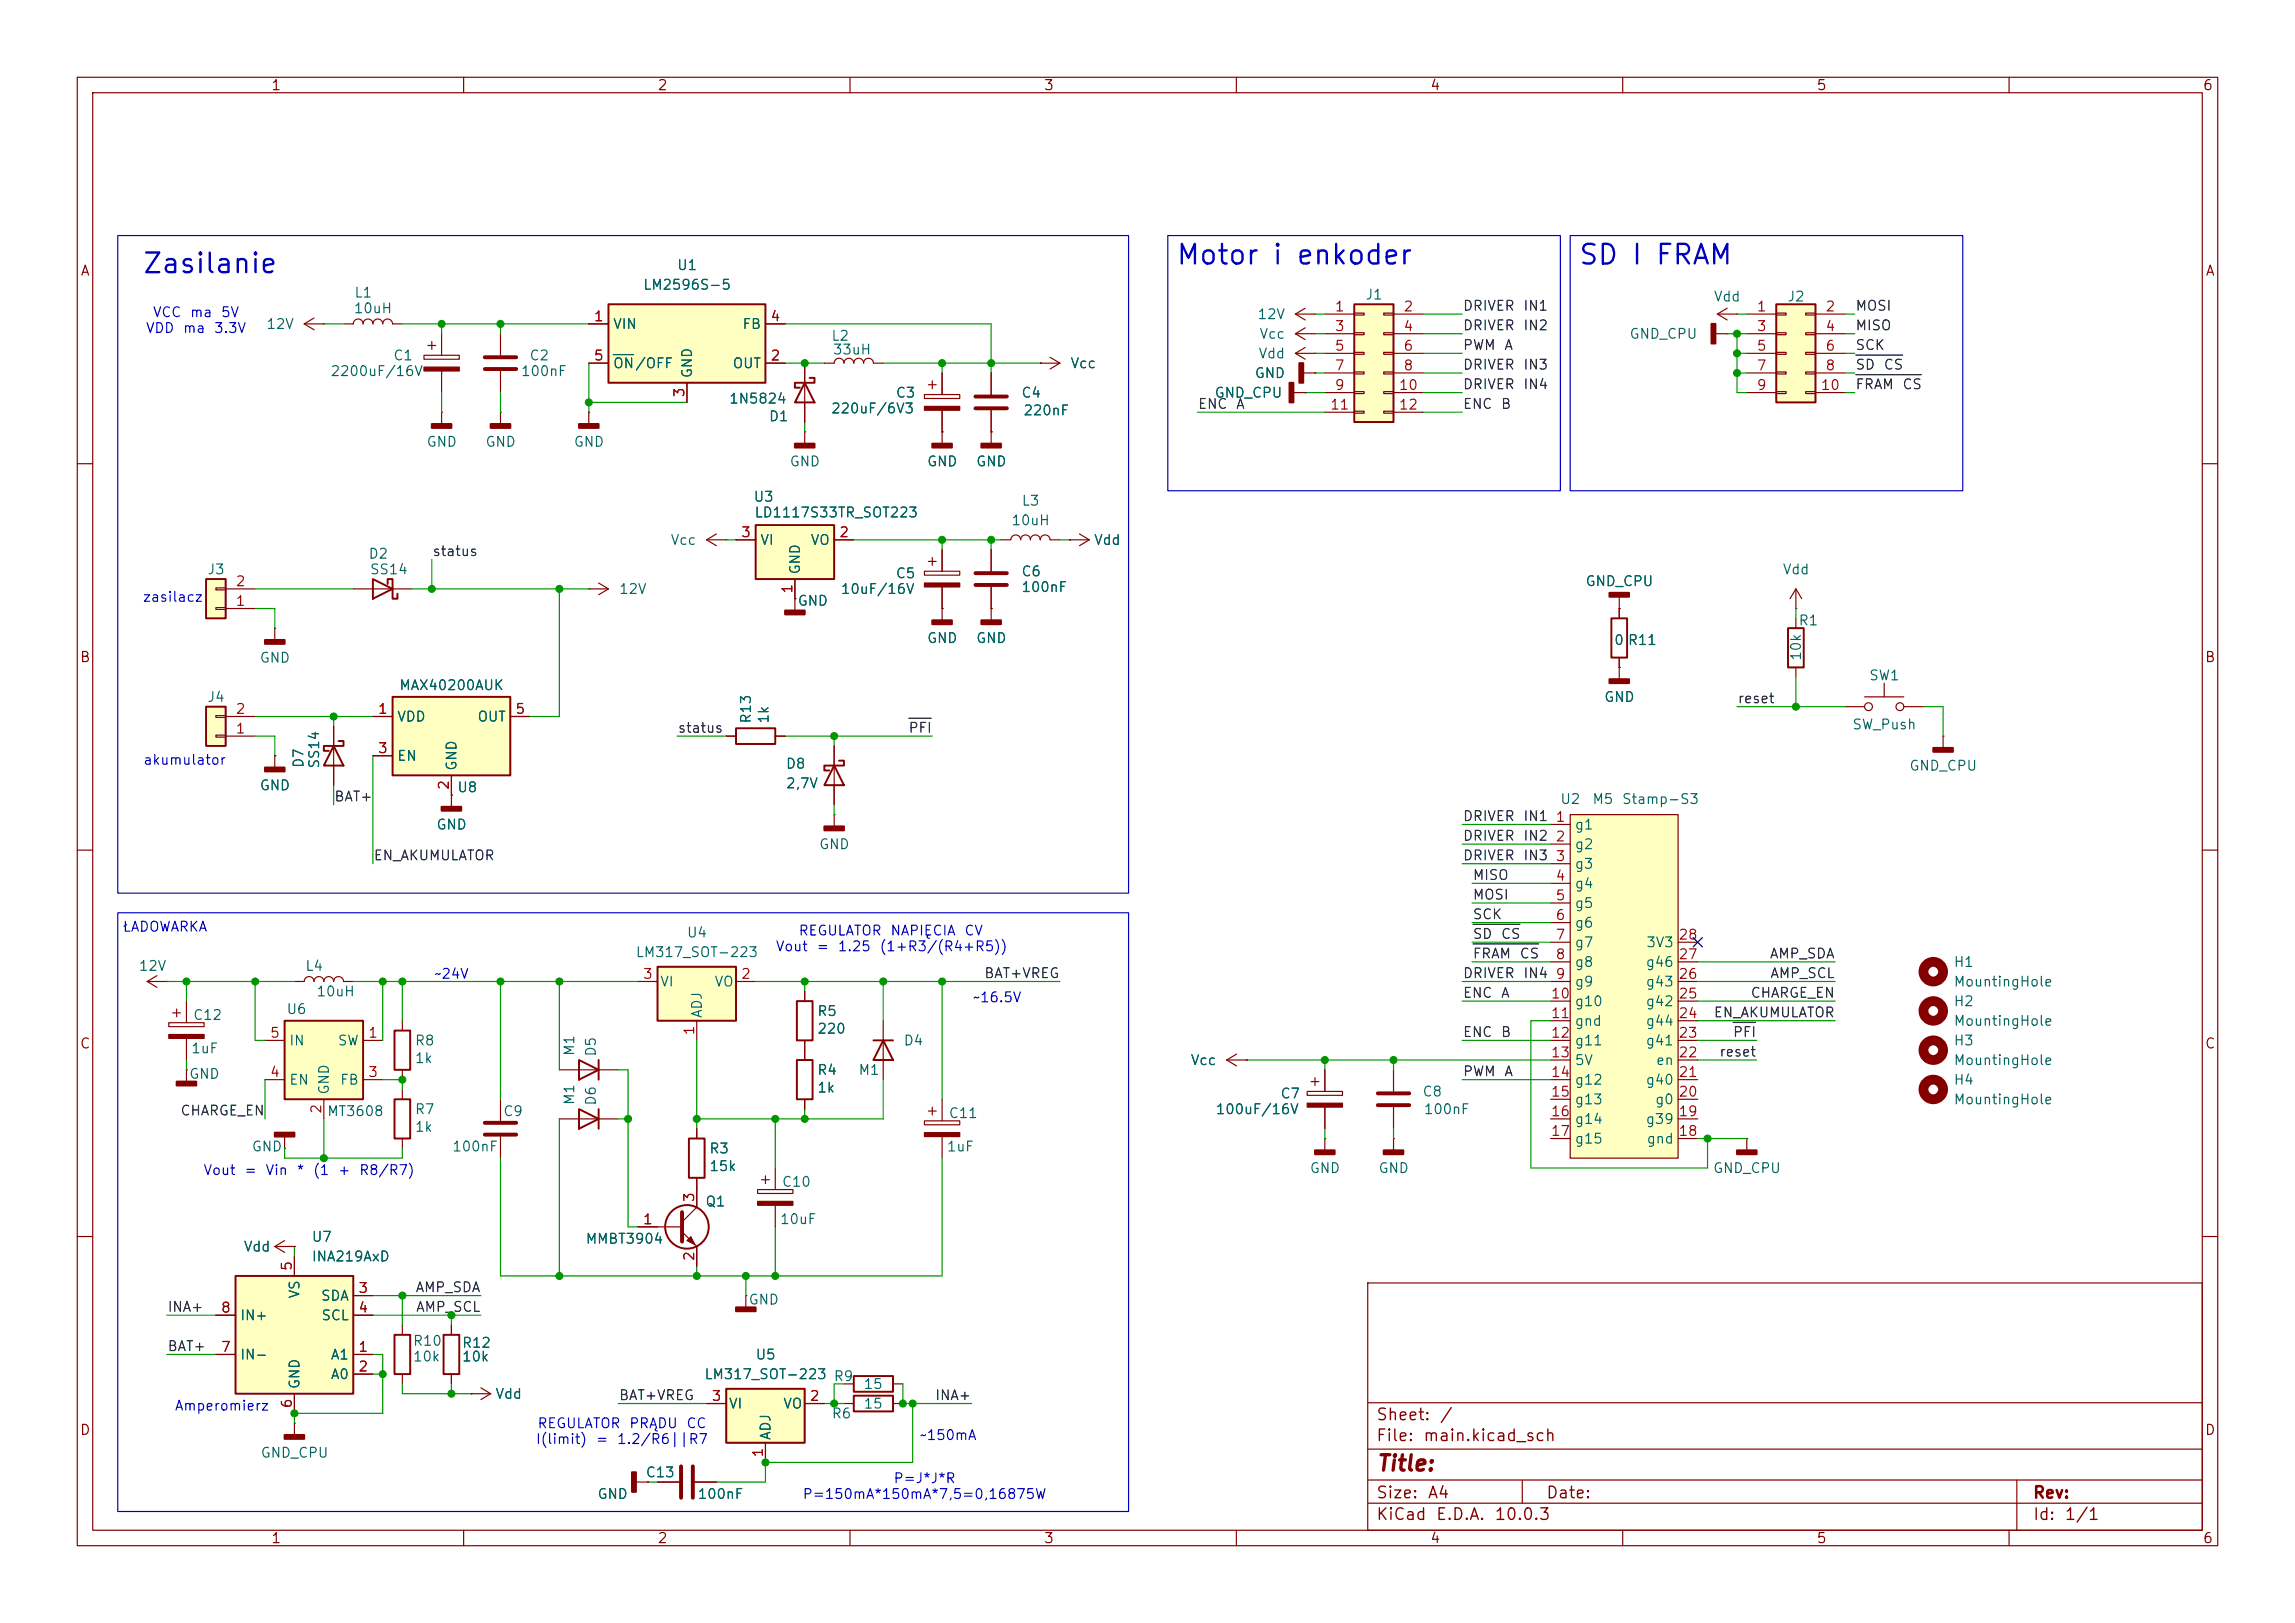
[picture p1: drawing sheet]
<svg xmlns="http://www.w3.org/2000/svg" width="297mm" height="210mm" viewBox="0 0 297 210" stroke-linecap="round" stroke-linejoin="round" font-family="sans-serif">
<defs><g id="words">
<g font-size="2.5" fill="#0000c2">
<text x="18.3" y="36">Zasilanie</text>
<text x="152.1" y="34.9">Motor i enkoder</text>
<text x="204.2" y="34.9">SD I FRAM</text>
</g>
<text font-size="2" fill="#840000" x="178" y="190.8">Title:</text>
<g font-size="1.5" fill="#840000">
<text x="178" y="184.2">Sheet:</text>
<text x="186.2" y="184.2">/</text>
<text x="178" y="186.9">File:</text>
<text x="184.1" y="186.9">main.kicad_sch</text>
<text x="178" y="197.1">KiCad</text>
<text x="178" y="194.3">Size:</text>
<text x="184.7" y="194.3">A4</text>
<text x="185.7" y="197.1">E.D.A.</text>
<text x="193.3" y="197.1">10.0.3</text>
<text x="200" y="194.3">Date:</text>
<text x="263" y="194.3">Rev:</text>
<text x="263" y="197.1">Id:</text>
<text x="267.1" y="197.1">1/1</text>
</g>
<g font-size="1.3" fill="#840000">
<text x="35" y="12">1</text>
<text x="85" y="12">2</text>
<text x="135" y="12">3</text>
<text x="185" y="12">4</text>
<text x="235" y="12">5</text>
<text x="285" y="12">6</text>
<text x="10.3" y="36">A</text>
<text x="285.3" y="36">A</text>
<text x="10.3" y="86">B</text>
<text x="285.3" y="86">B</text>
<text x="10.3" y="136">C</text>
<text x="285.3" y="136">C</text>
<text x="10.3" y="186">D</text>
<text x="285.3" y="186">D</text>
<text x="35" y="200">1</text>
<text x="85" y="200">2</text>
<text x="135" y="200">3</text>
<text x="185" y="200">4</text>
<text x="235" y="200">5</text>
<text x="285" y="200">6</text>
</g>
<g font-size="1.3" fill="#006464">
<text x="87.5" y="35.3">U1</text>
<text x="45.7" y="40.8">10uH</text>
<text x="45.8" y="38.8">L1</text>
<text x="83.1" y="37.8">LM2596S-5</text>
<text x="162.6" y="41.6">12V</text>
<text x="176.6" y="39.1">J1</text>
<text x="221.7" y="39.3">Vdd</text>
<text x="231.2" y="39.3">J2</text>
<text x="34.4" y="42.9">12V</text>
<text x="50.8" y="46.9">C1</text>
<text x="68.4" y="46.9">C2</text>
<text x="79.2" y="42.9">VIN</text>
<text x="79.2" y="48">ON/OFF</text>
<text x="94.7" y="48">OUT</text>
<text x="96" y="42.9">FB</text>
<text x="107.5" y="44.4">L2</text>
<text x="107.7" y="46.2">33uH</text>
<text x="138.4" y="48">Vcc</text>
<text x="162.8" y="46.7">Vdd</text>
<text x="162.9" y="44.2">Vcc</text>
<text x="210.8" y="44.2">GND_CPU</text>
<text x="42.7" y="49">2200uF/16V</text>
<text x="67.3" y="49">100nF</text>
<text x="89.9" y="49" transform="rotate(-90 89.9 49)">GND</text>
<text x="94.3" y="52.5">1N5824</text>
<text x="107.5" y="53.8">220uF/6V3</text>
<text x="115.8" y="51.8">C3</text>
<text x="132.1" y="51.8">C4</text>
<text x="157.1" y="51.8">GND_CPU</text>
<text x="162.3" y="49.2">GND</text>
<text x="55.1" y="58.1">GND</text>
<text x="62.7" y="58.1">GND</text>
<text x="74.2" y="58.1">GND</text>
<text x="99.4" y="54.8">D1</text>
<text x="132.3" y="54.1">220nF</text>
<text x="97.4" y="65.2">U3</text>
<text x="102.1" y="60.7">GND</text>
<text x="119.9" y="60.7">GND</text>
<text x="126.2" y="60.7">GND</text>
<text x="132.1" y="65.7">L3</text>
<text x="86.7" y="70.8">Vcc</text>
<text x="97.5" y="67.3">LD1117S33TR_SOT223</text>
<text x="98.3" y="70.8">VI</text>
<text x="104.8" y="70.8">VO</text>
<text x="130.8" y="68.3">10uH</text>
<text x="141.5" y="70.8">Vdd</text>
<text x="26.7" y="74.6">J3</text>
<text x="47.6" y="72.6">D2</text>
<text x="47.8" y="74.6">SS14</text>
<text x="80" y="77.2">12V</text>
<text x="103.8" y="74.4" transform="rotate(-90 103.8 74.4)">GND</text>
<text x="108.7" y="77.2">10uF/16V</text>
<text x="115.8" y="75.1">C5</text>
<text x="132.1" y="74.9">C6</text>
<text x="132.1" y="76.9">100nF</text>
<text x="205.1" y="76.2">GND_CPU</text>
<text x="230.6" y="74.6">Vdd</text>
<text x="103.1" y="78.7">GND</text>
<text x="119.9" y="83.5">GND</text>
<text x="126.2" y="83.5">GND</text>
<text x="208.8" y="83.8">0</text>
<text x="210.6" y="83.8">R11</text>
<text x="232.7" y="81.2">R1</text>
<text x="33.5" y="86.1">GND</text>
<text x="51.6" y="89.6">MAX40200AUK</text>
<text x="233.4" y="85.6" transform="rotate(-90 233.4 85.6)">10k</text>
<text x="241.8" y="88.3">SW1</text>
<text x="26.7" y="91.1">J4</text>
<text x="51.3" y="93.7">VDD</text>
<text x="61.7" y="93.7">OUT</text>
<text x="97.5" y="93.7" transform="rotate(-90 97.5 93.7)">R13</text>
<text x="99.8" y="93.7" transform="rotate(-90 99.8 93.7)">1k</text>
<text x="207.5" y="91.1">GND</text>
<text x="239.6" y="94.7">SW_Push</text>
<text x="39.6" y="99.5" transform="rotate(-90 39.6 99.5)">D7</text>
<text x="41.6" y="99.5" transform="rotate(-90 41.6 99.5)">SS14</text>
<text x="51.3" y="98.8">EN</text>
<text x="59.4" y="99.8" transform="rotate(-90 59.4 99.8)">GND</text>
<text x="101.6" y="99.8">D8</text>
<text x="247" y="100">GND_CPU</text>
<text x="33.5" y="102.6">GND</text>
<text x="56.4" y="107.7">GND</text>
<text x="59.1" y="102.8">U8</text>
<text x="101.6" y="102.3">2,7V</text>
<text x="201.8" y="104.3">U2</text>
<text x="203.7" y="107.7">g1</text>
<text x="206" y="104.3">M5</text>
<text x="209.8" y="104.3">Stamp-S3</text>
<text x="105.9" y="110.2">GND</text>
<text x="203.7" y="110.2">g2</text>
<text x="203.7" y="112.7">g3</text>
<text x="203.7" y="115.3">g4</text>
<text x="203.7" y="117.8">g5</text>
<text x="17.9" y="125.9">12V</text>
<text x="39.4" y="125.9">L4</text>
<text x="82.2" y="124.2">LM317_SOT-223</text>
<text x="88.8" y="121.6">U4</text>
<text x="203.7" y="120.4">g6</text>
<text x="203.7" y="122.9">g7</text>
<text x="203.7" y="125.4">g8</text>
<text x="212.9" y="125.4">g46</text>
<text x="213" y="122.9">3V3</text>
<text x="252.7" y="125.4">H1</text>
<text x="37" y="131.5">U6</text>
<text x="40.9" y="129.2">10uH</text>
<text x="85.3" y="128">VI</text>
<text x="91.1" y="131.8" transform="rotate(-90 91.1 131.8)">ADJ</text>
<text x="92.4" y="128">VO</text>
<text x="105.7" y="131.8">R5</text>
<text x="203.7" y="128">g9</text>
<text x="203.7" y="130.5">g10</text>
<text x="212.9" y="130.5">g42</text>
<text x="212.9" y="128">g43</text>
<text x="252.7" y="128">MountingHole</text>
<text x="252.7" y="130.5">H2</text>
<text x="24.6" y="136.6">1uF</text>
<text x="24.9" y="132.3">C12</text>
<text x="37.3" y="135.6">IN</text>
<text x="43.6" y="135.6">SW</text>
<text x="53.6" y="135.6">R8</text>
<text x="53.6" y="137.9">1k</text>
<text x="74.6" y="136.7" transform="rotate(-90 74.6 136.7)">M1</text>
<text x="77.4" y="136.8" transform="rotate(-90 77.4 136.8)">D5</text>
<text x="105.7" y="134.1">220</text>
<text x="116.8" y="135.6">D4</text>
<text x="203.7" y="133.1">gnd</text>
<text x="203.7" y="135.6">g11</text>
<text x="212.9" y="135.6">g41</text>
<text x="212.9" y="133.1">g44</text>
<text x="252.7" y="135.6">H3</text>
<text x="252.7" y="133.1">MountingHole</text>
<text x="24.4" y="139.9">GND</text>
<text x="37.3" y="140.7">EN</text>
<text x="42.9" y="141.7" transform="rotate(-90 42.9 141.7)">GND</text>
<text x="43.9" y="140.7">FB</text>
<text x="74.6" y="143.1" transform="rotate(-90 74.6 143.1)">M1</text>
<text x="77.4" y="143.2" transform="rotate(-90 77.4 143.2)">D6</text>
<text x="105.7" y="139.4">R4</text>
<text x="105.7" y="141.7">1k</text>
<text x="111" y="139.4">M1</text>
<text x="154" y="138.1">Vcc</text>
<text x="165.6" y="142.4">C7</text>
<text x="184" y="142.2">C8</text>
<text x="203.7" y="138.1">5V</text>
<text x="203.7" y="140.7">g12</text>
<text x="203.7" y="143.2">g13</text>
<text x="212.9" y="140.7">g40</text>
<text x="214.1" y="143.2">g0</text>
<text x="214.2" y="138.1">en</text>
<text x="252.7" y="138.1">MountingHole</text>
<text x="252.7" y="140.7">H4</text>
<text x="252.7" y="143.2">MountingHole</text>
<text x="32.5" y="149.3">GND</text>
<text x="42.2" y="144.7">MT3608</text>
<text x="53.6" y="144.5">R7</text>
<text x="53.6" y="146.8">1k</text>
<text x="58.4" y="149.3">100nF</text>
<text x="65" y="144.7">C9</text>
<text x="91.7" y="149.6">R3</text>
<text x="122.4" y="149.3">1uF</text>
<text x="122.7" y="145">C11</text>
<text x="157.2" y="144.5">100uF/16V</text>
<text x="184.2" y="144.5">100nF</text>
<text x="203.7" y="145.8">g14</text>
<text x="203.7" y="148.3">g15</text>
<text x="212.9" y="145.8">g39</text>
<text x="213" y="148.3">gnd</text>
<text x="91.7" y="151.8">15k</text>
<text x="101.1" y="153.9">C10</text>
<text x="169.4" y="152.1">GND</text>
<text x="178.3" y="152.1">GND</text>
<text x="221.6" y="152.1">GND_CPU</text>
<text x="40.3" y="161">U7</text>
<text x="75.7" y="161.2">MMBT3904</text>
<text x="91.2" y="156.4">Q1</text>
<text x="100.8" y="158.7">10uF</text>
<text x="31.5" y="162.3">Vdd</text>
<text x="40.3" y="163.5">INA219AxD</text>
<text x="31" y="171.2">IN+</text>
<text x="39.1" y="168.1" transform="rotate(-90 39.1 168.1)">VS</text>
<text x="41.4" y="168.6">SDA</text>
<text x="41.5" y="171.2">SCL</text>
<text x="96.8" y="169.1">GND</text>
<text x="31" y="176.2">IN-</text>
<text x="39.1" y="179.8" transform="rotate(-90 39.1 179.8)">GND</text>
<text x="42.7" y="176.2">A1</text>
<text x="42.7" y="178.8">A0</text>
<text x="53.3" y="176.5">10k</text>
<text x="53.3" y="174.5">R10</text>
<text x="59.7" y="176.5">10k</text>
<text x="59.7" y="174.7">R12</text>
<text x="91.1" y="178.8">LM317_SOT-223 R9</text>
<text x="91.1" y="178.8">LM317_SOT-223</text>
<text x="97.7" y="176.2">U5</text>
<text x="64" y="181.3">Vdd</text>
<text x="94.2" y="182.6">VI</text>
<text x="101.3" y="182.6">VO</text>
<text x="107.5" y="183.9">R6</text>
<text x="111.7" y="182.6">15</text>
<text x="111.7" y="180">15</text>
<text x="33.6" y="188.9">GND_CPU</text>
<text x="83.5" y="191.5">C13</text>
<text x="100" y="186.4" transform="rotate(-90 100 186.4)">ADJ</text>
<text x="77.2" y="194.3">GND</text>
<text x="90.2" y="194.3">100nF</text>
</g>
<g font-size="1.3" fill="#0000c2">
<text x="19.7" y="41.4">VCC</text>
<text x="24.5" y="41.4">ma</text>
<text x="28.5" y="41.4">5V</text>
<text x="18.8" y="43.4">VDD</text>
<text x="23.6" y="43.4">ma</text>
<text x="27.6" y="43.4">3.3V</text>
<text x="18.4" y="78.2">zasilacz</text>
<text x="18.5" y="99.3">akumulator</text>
<text x="15.8" y="120.9">ŁADOWARKA</text>
<text x="100.3" y="123.4">Vout</text>
<text x="103.3" y="121.4">REGULATOR</text>
<text x="105.6" y="123.4">=</text>
<text x="108.3" y="123.4">1.25</text>
<text x="113.7" y="123.4">(1+R3/(R4+R5))</text>
<text x="115.1" y="121.4">NAPIĘCIA</text>
<text x="124.7" y="121.4">CV</text>
<text x="56.1" y="127">~24V</text>
<text x="125.8" y="130">~16.5V</text>
<text x="26.2" y="152.4">Vout</text>
<text x="31.5" y="152.4">=</text>
<text x="34.3" y="152.4">Vin</text>
<text x="38.3" y="152.4">*</text>
<text x="40.4" y="152.4">(1</text>
<text x="43.6" y="152.4">+</text>
<text x="46.4" y="152.4">R8/R7)</text>
<text x="22.5" y="182.8">Amperomierz</text>
<text x="69.5" y="185.1">REGULATOR</text>
<text x="81.3" y="185.1">PRĄDU</text>
<text x="88.7" y="185.1">CC</text>
<text x="69.2" y="187.2">I(limit)</text>
<text x="77" y="187.2">=</text>
<text x="79.8" y="187.2">1.2/R6||R7</text>
<text x="118.9" y="186.6">~150mA</text>
<text x="103.8" y="194.3">P=150mA*150mA*7,5=0,16875W</text>
<text x="115.5" y="192.2">P=J*J*R</text>
</g>
<g font-size="1.3" fill="#a90000">
<text x="76.8" y="41.9">1</text>
<text x="99.6" y="41.9">4</text>
<text x="172.6" y="40.6">1</text>
<text x="181.5" y="40.6">2</text>
<text x="227.3" y="40.6">1</text>
<text x="236.1" y="40.6">2</text>
<text x="76.8" y="47">5</text>
<text x="99.6" y="47">2</text>
<text x="172.6" y="43.2">3</text>
<text x="172.6" y="45.7">5</text>
<text x="181.5" y="43.2">4</text>
<text x="181.5" y="45.7">6</text>
<text x="227.3" y="43.2">3</text>
<text x="227.3" y="45.7">5</text>
<text x="236.1" y="43.2">4</text>
<text x="236.1" y="45.7">6</text>
<text x="88.9" y="51.5" transform="rotate(-90 88.9 51.5)">3</text>
<text x="172" y="53.3">11</text>
<text x="172.6" y="48.2">7</text>
<text x="172.6" y="50.8">9</text>
<text x="180.9" y="50.8">10</text>
<text x="180.9" y="53.3">12</text>
<text x="181.5" y="48.2">8</text>
<text x="227.3" y="48.2">7</text>
<text x="227.3" y="50.8">9</text>
<text x="235.5" y="50.8">10</text>
<text x="236.1" y="48.2">8</text>
<text x="95.8" y="69.8">3</text>
<text x="108.5" y="69.8">2</text>
<text x="30.4" y="76.2">2</text>
<text x="102.8" y="76.9" transform="rotate(-90 102.8 76.9)">1</text>
<text x="30.4" y="78.7">1</text>
<text x="30.4" y="95.2">1</text>
<text x="30.4" y="92.7">2</text>
<text x="48.8" y="92.7">1</text>
<text x="66.6" y="92.7">5</text>
<text x="48.8" y="97.8">3</text>
<text x="58.4" y="102.3" transform="rotate(-90 58.4 102.3)">2</text>
<text x="201.2" y="106.7">1</text>
<text x="201.2" y="109.2">2</text>
<text x="201.2" y="111.7">3</text>
<text x="201.2" y="114.3">4</text>
<text x="201.2" y="116.8">5</text>
<text x="201.2" y="119.4">6</text>
<text x="201.2" y="121.9">7</text>
<text x="201.2" y="124.4">8</text>
<text x="217.1" y="124.4">27</text>
<text x="217.1" y="121.9">28</text>
<text x="83.1" y="127">3</text>
<text x="95.8" y="127">2</text>
<text x="200.6" y="129.5">10</text>
<text x="201.2" y="127">9</text>
<text x="217.1" y="129.5">25</text>
<text x="217.1" y="127">26</text>
<text x="34.9" y="134.6">5</text>
<text x="47.6" y="134.6">1</text>
<text x="90.1" y="134.1" transform="rotate(-90 90.1 134.1)">1</text>
<text x="200.6" y="132.1">11</text>
<text x="200.6" y="134.6">12</text>
<text x="200.6" y="137.1">13</text>
<text x="217.1" y="137.1">22</text>
<text x="217.1" y="134.6">23</text>
<text x="217.1" y="132.1">24</text>
<text x="34.9" y="139.7">4</text>
<text x="47.6" y="139.7">3</text>
<text x="200.6" y="139.7">14</text>
<text x="200.6" y="142.2">15</text>
<text x="217.1" y="142.2">20</text>
<text x="217.1" y="139.7">21</text>
<text x="41.9" y="144.2" transform="rotate(-90 41.9 144.2)">2</text>
<text x="200.6" y="144.8">16</text>
<text x="200.6" y="147.3">17</text>
<text x="217.1" y="147.3">18</text>
<text x="217.1" y="144.8">19</text>
<text x="90.1" y="155.6" transform="rotate(-90 90.1 155.6)">3</text>
<text x="83.1" y="158.7">1</text>
<text x="38.1" y="164.5" transform="rotate(-90 38.1 164.5)">5</text>
<text x="46.3" y="167.6">3</text>
<text x="90.1" y="163.3" transform="rotate(-90 90.1 163.3)">2</text>
<text x="28.5" y="170.2">8</text>
<text x="46.3" y="170.2">4</text>
<text x="28.5" y="175.2">7</text>
<text x="46.3" y="175.2">1</text>
<text x="46.3" y="177.8">2</text>
<text x="38.1" y="182.3" transform="rotate(-90 38.1 182.3)">6</text>
<text x="92" y="181.6">3</text>
<text x="104.7" y="181.6">2</text>
<text x="99" y="188.7" transform="rotate(-90 99 188.7)">1</text>
</g>
<g font-size="1.3" fill="#0f0f0f">
<text x="189.2" y="40.5">DRIVER</text>
<text x="197.1" y="40.5">IN1</text>
<text x="240" y="40.5">MOSI</text>
<text x="189.2" y="45.6">PWM</text>
<text x="189.2" y="43.1">DRIVER</text>
<text x="194.6" y="45.6">A</text>
<text x="197.1" y="43.1">IN2</text>
<text x="240" y="45.6">SCK</text>
<text x="240" y="43.1">MISO</text>
<text x="154.9" y="53.2">ENC</text>
<text x="159.9" y="53.2">A</text>
<text x="189.2" y="48.1">DRIVER</text>
<text x="189.2" y="50.7">DRIVER</text>
<text x="189.2" y="53.2">ENC</text>
<text x="194.2" y="53.2">B</text>
<text x="197.1" y="48.1">IN3</text>
<text x="197.1" y="50.7">IN4</text>
<text x="240" y="48.1">SD</text>
<text x="240" y="50.7">FRAM</text>
<text x="243.7" y="48.1">CS</text>
<text x="246.1" y="50.7">CS</text>
<text x="55.9" y="72.3">status</text>
<text x="87.6" y="95.1">status</text>
<text x="117.5" y="95.1">PFI</text>
<text x="224.8" y="91.3">reset</text>
<text x="43.2" y="104">BAT+</text>
<text x="189.2" y="106.6">DRIVER</text>
<text x="197.1" y="106.6">IN1</text>
<text x="48.3" y="111.6">EN_AKUMULATOR</text>
<text x="189.2" y="111.6">DRIVER</text>
<text x="189.2" y="109.1">DRIVER</text>
<text x="197.1" y="111.6">IN3</text>
<text x="197.1" y="109.1">IN2</text>
<text x="190.5" y="114.2">MISO</text>
<text x="190.5" y="116.7">MOSI</text>
<text x="190.5" y="119.3">SCK</text>
<text x="190.5" y="121.8">SD</text>
<text x="190.5" y="124.3">FRAM</text>
<text x="194.2" y="121.8">CS</text>
<text x="196.6" y="124.3">CS</text>
<text x="228.9" y="124.3">AMP_SDA</text>
<text x="127.3" y="126.9">BAT+VREG</text>
<text x="189.2" y="129.4">ENC</text>
<text x="189.2" y="126.9">DRIVER</text>
<text x="194.2" y="129.4">A</text>
<text x="197.1" y="126.9">IN4</text>
<text x="221.7" y="132">EN_AKUMULATOR</text>
<text x="226.5" y="129.4">CHARGE_EN</text>
<text x="229" y="126.9">AMP_SCL</text>
<text x="189.2" y="134.5">ENC</text>
<text x="194.2" y="134.5">B</text>
<text x="222.4" y="137">reset</text>
<text x="224.2" y="134.5">PFI</text>
<text x="189.2" y="139.6">PWM</text>
<text x="194.6" y="139.6">A</text>
<text x="23.3" y="144.7">CHARGE_EN</text>
<text x="53.7" y="167.5">AMP_SDA</text>
<text x="21.6" y="170.1">INA+</text>
<text x="53.7" y="170.1">AMP_SCL</text>
<text x="21.6" y="175.1">BAT+</text>
<text x="80" y="181.5">BAT+VREG</text>
<text x="120.9" y="181.5">INA+</text>
</g>
</g></defs>
<g fill="none" stroke="#840000" stroke-width=".15">
<path d="M10 10h277v190h-277zM12 12h273v186h-273zM60 10v2M110 10v2M160 10v2M210 10v2M260 10v2M10 60h2M285 60h2M10 110h2M285 110h2M10 160h2"/>
<path d="M177 166h108v32h-108zM285 160h2M60 198v2M110 198v2M160 198v2M177 194.5h108M177 191.5h108M177 187.5h108M177 181.5h108M197 191.5v3M210 198v2M260 198v2"/>
<path d="M261 191.5v6.5"/>
</g>
<path d="M94 179.7h10.1v7h-10.1z" fill="#ffffc2"/>
<path d="M48.3 74.9l2.5 1.3-2.5 1.3zM50.2 75.6v-.7h.6v2.6h.6v-.7M94 179.7h10.1v7h-10.1z" fill="none" stroke="#840000" stroke-width=".25"/>
<path d="M54.9 46h4.5v.5h-4.5zM55.4 44.7h1M55.9 44.2v1M57.1 43.2v2.8M57.1 48v2.8M45.7 76.2h7.6M91.4 181.6h2.6M99.1 186.7v2.5M104.1 181.6h2.6" fill="none" stroke="#840000" stroke-width=".15"/>
<path d="M54.9 47.5h4.5v.5h-4.5z" fill="#840000" stroke="#840000" stroke-width=".15"/>
<path d="M26.7 74.9h2.5v5.1h-2.5z" fill="#ffffc2"/>
<path d="M26.7 74.9h2.5v5.1h-2.5zM208.5 80h2.1v5.1h-2.1zM231.4 81.3h2v5.1h-2z" fill="none" stroke="#840000" stroke-width=".25"/>
<g fill="none" stroke="#840000" stroke-width=".15">
<path d="M39.4 41.9l1.2 .8M39.4 41.9h2.5M40.6 41.1l-1.2 .8M41.9 41.9h.1M44.4 41.9h1.3a.64 .64 0 0 1 .7-.6 .64 .64 0 0 1 .6 .6 .64 .64 0 0 1 .6-.6 .64 .64 0 0 1 .7 .6 .64 .64 0 0 1 .6-.6 .64 .64 0 0 1 .6 .6 .64 .64 0 0 1 .7-.6 .64 .64 0 0 1 .6 .6h1.3M27.9 78.6h1.3v.3h-1.3zM27.9 76.1h1.3v.2h-1.3zM29.2 78.7h3.8M29.2 76.2h3.8M209.5 78.7h.1M209.5 77.2v2.8M232.4 78.7h.1"/>
<path d="M232.4 76.2v2.5M232.4 76.2l-.8 1.3M232.4 76.2l.8 1.3M35.6 81.3h.1M35.6 81.3v1.5M209.5 86.4h.1M209.5 85.1v2.8M232.4 80v1.3M232.4 86.4v1.2M238.8 91.4h2.5M241.3 90.2h5.1M243.8 88.4v1.8"/>
<path d="M246.4 91.4h2.5M251.5 95.3h.1M251.5 95.3v1.5"/>
<circle cx="241.8" cy="91.4" r=".51"/>
<circle cx="245.9" cy="91.4" r=".51"/>
</g>
<g fill="#840000" stroke="#840000" stroke-width=".25">
<path d="M208.3 87.9h2.5v.5h-2.5z"/>
<path d="M208.3 76.7h2.5v.5h-2.5z"/>
<path d="M34.3 82.8h2.5v.5h-2.5z"/>
<path d="M250.2 96.8h2.5v.5h-2.5z"/>
</g>
<path d="M26.7 91.4h2.5v5.1h-2.5z" fill="#ffffc2"/>
<path d="M26.7 91.4h2.5v5.1h-2.5zM107.9 99.1l1.3 2.5h-2.5zM108.6 98.4h.6v.7h-2.5v.6h.6M110.5 180.6h5.1v2h-5.1z" fill="none" stroke="#840000" stroke-width=".25"/>
<g fill="none" stroke="#840000" stroke-width=".15">
<path d="M57.1 53.3h.1M57.1 53.3v1.6M27.9 95.1h1.3v.3h-1.3zM27.9 92.6h1.3v.2h-1.3zM29.2 95.3h3.8M29.2 92.7h3.8M107.9 96.5v7.6M38.1 184.2h.1M38.1 184.2v1.5M82.3 191.8h1.5M83.8 191.8h.1M85.1 191.8h2.8"/>
<path d="M89.9 191.8h2.8M109.2 181.6h1.3M115.6 181.6h1.2"/>
</g>
<g fill="#840000" stroke="#840000" stroke-width=".25">
<path d="M55.9 54.9h2.5v.5h-2.5z"/>
<path d="M36.8 185.7h2.6v.5h-2.6z"/>
<path d="M81.8 190.5h.5v2.5h-.5z"/>
</g>
<path d="M88.1 189.7v4.1M89.7 189.7v4.1" fill="none" stroke="#840000" stroke-width=".51"/>
<path d="M229.9 39.4h5v12.7h-5z" fill="#ffffc2"/>
<path d="M229.9 39.4h5v12.7h-5z" fill="none" stroke="#840000" stroke-width=".25"/>
<g fill="none" stroke="#840000" stroke-width=".15">
<path d="M223.5 39.9l-1.3 .7M222.2 40.6h2.6M222.2 40.6l1.3 .8M224.8 40.6h.1M226.1 40.6h3.8M226.1 43.2h3.8M226.1 45.7h3.8M226.1 48.3h3.8M226.1 50.8h3.8M229.9 40.5h1.2v.3h-1.2zM229.9 43.1h1.2v.2h-1.2zM229.9 45.6h1.2v.2h-1.2z"/>
<path d="M229.9 48.1h1.2v.3h-1.2zM229.9 50.7h1.2v.2h-1.2zM233.7 40.5h1.2v.3h-1.2zM233.7 43.1h1.2v.2h-1.2zM233.7 45.6h1.2v.2h-1.2zM233.7 48.1h1.2v.3h-1.2zM233.7 50.7h1.2v.2h-1.2zM234.9 40.6h3.9M234.9 43.2h3.9M234.9 45.7h3.9M234.9 48.3h3.9M234.9 50.8h3.9"/>
<path d="M119.6 145h4.6v.5h-4.6zM120.1 143.8h1.1M120.6 143.3v1M121.9 142.2v2.8M121.9 147.1v2.8"/>
</g>
<path d="M119.6 146.6h4.6v.5h-4.6z" fill="#840000" stroke="#840000" stroke-width=".15"/>
<path d="M85.1 125.1h10.1v7h-10.1z" fill="#ffffc2"/>
<path d="M85.1 125.1h10.1v7h-10.1z" fill="none" stroke="#840000" stroke-width=".25"/>
<path d="M82.5 127h2.6M90.2 132.1v2.5M95.2 127h2.6" fill="none" stroke="#840000" stroke-width=".15"/>
<path d="M203.2 105.4h14v44.5h-14z" fill="#ffffc2"/>
<g fill="none" stroke="#840000" stroke-width=".15">
<path d="M200.7 106.7h2.5M200.7 109.2h2.5M200.7 111.8h2.5M200.7 114.3h2.5M200.7 116.8h2.5M200.7 119.4h2.5M203.2 105.4h14v44.5h-14zM200.7 121.9h2.5M200.7 124.5h2.5M200.7 127h2.5M200.7 129.5h2.5M200.7 132.1h2.5"/>
<path d="M200.7 134.6h2.5M200.7 137.2h2.5M200.7 139.7h2.5M217.2 121.9h2.5M217.2 124.5h2.5M217.2 127h2.5M217.2 129.5h2.5M217.2 132.1h2.5M217.2 134.6h2.5M217.2 137.2h2.5M217.2 139.7h2.5M200.7 142.2h2.5"/>
<path d="M200.7 144.8h2.5M200.7 147.3h2.5M217.2 142.2h2.5M217.2 144.8h2.5M217.2 147.3h2.5"/>
</g>
<path d="M50.8 90.2h15.2v10.1h-15.2z" fill="#ffffc2"/>
<path d="M43.2 96.5l1.2 2.6h-2.5zM43.8 95.9h.6v.6h-2.5v.7h.6M50.8 90.2h15.2v10.1h-15.2zM103.1 129.5h2.1v5.1h-2.1zM103.1 137.2h2.1v5h-2.1zM89.2 147.3h2v5.1h-2zM51.1 172.7h2v5.1h-2zM57.4 172.7h2v5.1h-2zM110.5 178.1h5.1v2h-5.1z" fill="none" stroke="#840000" stroke-width=".25"/>
<g fill="none" stroke="#840000" stroke-width=".15">
<path d="M43.2 94v7.6M48.3 92.7h2.5M48.3 97.8h2.5M66 92.7h2.6M58.4 100.3v2.6M104.1 128.3v1.2M104.1 134.6v2.6M180.3 138.4v2.8M90.2 146.1v1.2M90.2 152.4v1.3M98 153.9h4.6v.5h-4.6zM98.6 152.7h1"/>
<path d="M99.1 152.1v1.1M100.3 151.1v2.8M100.3 156v2.8M104.1 142.2v1.3M180.3 143.3v2.8M52.1 171.5v1.2M52.1 177.8v1.3M58.4 171.5v1.2M58.4 177.8v1.3M62.2 179.6l1.3 .7M96.5 167.6h.1M96.5 167.6v1.6"/>
<path d="M109.2 179.1h1.3M115.6 179.1h1.2M61 180.3h.1M61 180.3h2.5M63.5 180.3l-1.3 .8"/>
</g>
<path d="M178.3 143h4.1M178.3 141.5h4.1" fill="none" stroke="#840000" stroke-width=".51"/>
<path d="M98 155.4h4.6v.6h-4.6z" fill="#840000" stroke="#840000" stroke-width=".15"/>
<path d="M95.2 169.2h2.6v.5h-2.6z" fill="#840000" stroke="#840000" stroke-width=".25"/>
<path d="M30.5 165.1h15.2v15.2h-15.2z" fill="#ffffc2"/>
<g fill="none" stroke="#840000" stroke-width=".25">
<path d="M51.1 133.4h2v5h-2zM51.1 142.2h2v5.1h-2zM30.5 165.1h15.2v15.2h-15.2z"/>
<circle cx="88.9" cy="158.7" r="2.82"/>
</g>
<g fill="none" stroke="#840000" stroke-width=".15">
<path d="M64.8 53.3h.1M64.8 53.3v1.6M21.8 132.3h4.6v.5h-4.6zM22.4 131.1h1M22.9 130.6v1M24.1 129.5v2.8M24.1 134.4v2.8M38.1 127h1.3a.64 .64 0 0 1 .6-.6 .64 .64 0 0 1 .6 .6 .64 .64 0 0 1 .7-.6 .64 .64 0 0 1 .6 .6 .64 .64 0 0 1 .6-.6 .64 .64 0 0 1 .7 .6 .64 .64 0 0 1 .6-.6 .64 .64 0 0 1 .6 .6h1.3M52.1 132.1v1.3M52.1 138.4v1.3M36.8 148.6h.1M36.8 147.1v1.5"/>
<path d="M52.1 141v1.2M52.1 147.3v1.3M64.8 142.2v2.8M64.8 147.1v2.8M82.5 158.8h5.8M88.3 159.4l1.9 1.9v2.5M90.2 153.7v2.5l-1.9 1.9M27.9 175.3h2.6M27.9 170.2h2.6M35.6 161.3l1.2 .8M35.6 161.3h2.5M36.8 160.5l-1.2 .8"/>
<path d="M38.1 161.3h.1M38.1 162.6v2.5M45.7 175.3h2.6M45.7 177.8h2.6M45.7 167.6h2.6M45.7 170.2h2.6M38.1 180.3v2.6"/>
</g>
<path d="M62.7 145.3h4.1M62.7 146.8h4.1M88.3 156.8v3.9" fill="none" stroke="#840000" stroke-width=".51"/>
<g fill="#840000" stroke="#840000" stroke-width=".15">
<path d="M88.9 160.5l.5-.5 .5 1z"/>
<path d="M21.8 133.9h4.6v.5h-4.6z"/>
</g>
<g fill="#840000" stroke="#840000" stroke-width=".25">
<path d="M63.5 54.9h2.5v.5h-2.5z"/>
<path d="M35.6 146.6h2.5v.5h-2.5z"/>
</g>
<path d="M36.8 132.1h10.2v10.1h-10.2z" fill="#ffffc2"/>
<path d="M36.8 132.1h10.2v10.1h-10.2zM113 134.6h2.6M114.3 134.6l1.3 2.6h-2.6z" fill="none" stroke="#840000" stroke-width=".25"/>
<g fill="none" stroke="#840000" stroke-width=".15">
<path d="M64.8 43.2v2.8M64.8 48v2.8M76.2 53.3h.1M76.2 53.3v1.6M91.4 69.9l1.3 .7M91.4 69.9h2.6M92.7 69.1l-1.3 .8M94 69.9h.1M119.6 73.9h4.6v.5h-4.6zM120.1 72.6h1.1M120.6 72.1v1.1M121.9 71.1v2.8"/>
<path d="M121.9 75.9v2.8M58.4 102.9h.1M58.4 102.9v1.5M107.9 105.4h.1M107.9 105.4v1.5M24.1 138.4h.1M24.1 138.4v1.6M34.3 134.6h2.5M34.3 139.7h2.5M47 134.6h2.5M47 139.7h2.5M114.3 132.1v7.6"/>
<path d="M41.9 142.2v2.6M226.1 147.3h.1M226.1 147.3v1.5"/>
</g>
<g fill="#840000" stroke="#840000" stroke-width=".25">
<path d="M22.9 140h2.5v.5h-2.5z"/>
<path d="M224.8 148.8h2.5v.6h-2.5z"/>
<path d="M57.1 104.4h2.6v.5h-2.6z"/>
<path d="M106.7 106.9h2.5v.5h-2.5z"/>
<path d="M74.9 54.9h2.6v.5h-2.6z"/>
</g>
<path d="M62.7 47.8h4.1M62.7 46.2h4.1" fill="none" stroke="#840000" stroke-width=".51"/>
<g fill="none" stroke="#840000" stroke-width="1.3">
<circle cx="250.2" cy="125.7" r="1.27"/>
<circle cx="250.2" cy="130.8" r="1.27"/>
<circle cx="250.2" cy="135.9" r="1.27"/>
<circle cx="250.2" cy="141" r="1.27"/>
</g>
<path d="M119.6 75.4h4.6v.5h-4.6z" fill="#840000" stroke="#840000" stroke-width=".15"/>
<path d="M78.7 39.4h20.4v10.1h-20.4z" fill="#ffffc2"/>
<path d="M78.7 39.4h20.4v10.1h-20.4zM104.1 49.5l1.3 2.6h-2.5zM104.8 48.9h.6v.6h-2.5v.7h.6" fill="none" stroke="#840000" stroke-width=".25"/>
<g fill="none" stroke="#840000" stroke-width=".15">
<path d="M168.9 39.9l-1.3 .7M76.2 41.9h2.5M76.2 47h2.5M88.9 49.5v2.6M99.1 41.9h2.5M99.1 47h2.5M104.1 47v7.6M106.7 47h1.2a.64 .64 0 0 1 .7-.6 .64 .64 0 0 1 .6 .6 .64 .64 0 0 1 .7-.6 .64 .64 0 0 1 .6 .6 .64 .64 0 0 1 .6-.6 .64 .64 0 0 1 .7 .6 .64 .64 0 0 1 .6-.6 .64 .64 0 0 1 .6 .6h1.3M119.6 51.1h4.6v.5h-4.6zM120.1 49.8h1.1M120.6 49.3v1M121.9 55.9h.1"/>
<path d="M121.9 48.3v2.8M121.9 53.1v4.3M128.3 55.9h.1M128.3 48.3v2.8M128.3 53.1v4.3M134.6 47h.1M134.6 47h2.6M135.9 46.2l1.3 .8M137.2 47l-1.3 .8M167.6 45.7l1.3 .8M167.6 45.7h2.6M167.6 43.2l1.3 .7"/>
<path d="M167.6 43.2h2.6M167.6 40.6l1.3 .8M167.6 40.6h2.6M168.7 48.3h1.5M168.9 45l-1.3 .7M168.9 42.4l-1.3 .8M170.2 45.7h.1M170.2 48.3h.1M170.2 43.2h.1M170.2 40.6h.1M128.3 71.1v2.8M128.3 75.9v2.8"/>
<path d="M129.5 69.9h1.3a.64 .64 0 0 1 .6-.7 .64 .64 0 0 1 .7 .7 .64 .64 0 0 1 .6-.7 .64 .64 0 0 1 .6 .7 .64 .64 0 0 1 .7-.7 .64 .64 0 0 1 .6 .7 .64 .64 0 0 1 .7-.7 .64 .64 0 0 1 .6 .7h1.3M180.3 147.3h.1M180.3 147.3v1.5"/>
</g>
<path d="M79.4 45.9h2.6" fill="none" stroke="#006464" stroke-width=".15"/>
<path d="M119.6 52.6h4.6v.5h-4.6z" fill="#840000" stroke="#840000" stroke-width=".15"/>
<g fill="#840000" stroke="#840000" stroke-width=".25">
<path d="M168.1 47h.6v2.5h-.6z"/>
<path d="M179.1 148.8h2.5v.6h-2.5z"/>
<path d="M127 57.4h2.5v.5h-2.5z"/>
<path d="M120.6 57.4h2.6v.5h-2.6z"/>
</g>
<path d="M126.2 51.3h4.1M126.2 52.8h4.1M126.2 74.2h4.1M126.2 75.7h4.1" fill="none" stroke="#840000" stroke-width=".51"/>
<path d="M97.8 67.9h10.1v7h-10.1z" fill="#ffffc2"/>
<path d="M97.8 67.9h10.1v7h-10.1z" fill="none" stroke="#840000" stroke-width=".25"/>
<path d="M104.1 55.9h.1M104.1 55.9v1.5M167.4 50.8h1.5M168.9 50.8h.1M95.2 69.9h2.6M102.9 74.9v2.6M107.9 69.9h2.6" fill="none" stroke="#840000" stroke-width=".15"/>
<g fill="#840000" stroke="#840000" stroke-width=".25">
<path d="M102.9 57.4h2.5v.5h-2.5z"/>
<path d="M166.9 49.5h.5v2.6h-.5z"/>
</g>
<path d="M175.3 39.4h5v15.2h-5z" fill="#ffffc2"/>
<path d="M175.3 39.4h5v15.2h-5zM95.2 94.2h5.1v2.1h-5.1zM74.9 137.2l2.6 1.2-2.6 1.3zM77.5 137.2v2.5M74.9 143.5l2.6 1.3-2.6 1.3zM77.5 143.5v2.6" fill="none" stroke="#840000" stroke-width=".25"/>
<g fill="none" stroke="#840000" stroke-width=".15">
<path d="M76.2 41.9h2.5M76.2 47h2.5M88.9 49.5v2.6M99.1 41.9h2.5M99.1 47h2.5M104.1 47v2.5M104.1 52.1v2.5M121.9 55.9h.1M121.9 48.3v2.8M121.9 53.1v2.8M128.3 55.9h.1M128.3 48.3v2.8"/>
<path d="M128.3 53.1v2.8M134.6 47h.1M168.9 50.8h.1M170.2 48.3h.1M171.4 40.6h3.9M171.4 43.2h3.9M171.4 45.7h3.9M171.4 48.3h3.9M171.4 50.8h3.9M171.4 53.3h3.9M175.3 40.5h1.2v.3h-1.2zM175.3 43.1h1.2v.2h-1.2z"/>
<path d="M175.3 45.6h1.2v.2h-1.2zM175.3 48.1h1.2v.3h-1.2zM175.3 50.7h1.2v.2h-1.2zM175.3 53.2h1.2v.3h-1.2zM179.1 40.5h1.2v.3h-1.2zM179.1 43.1h1.2v.2h-1.2zM179.1 45.6h1.2v.2h-1.2zM179.1 48.1h1.2v.3h-1.2zM179.1 50.7h1.2v.2h-1.2zM179.1 53.2h1.2v.3h-1.2zM180.3 40.6h3.8M180.3 43.2h3.8"/>
<path d="M180.3 45.7h3.8M180.3 48.3h3.8M180.3 50.8h3.8M180.3 53.3h3.8M222 43.2h1.5M223.5 43.2h.1M76.2 76.2h.1M76.2 76.2h2.5M77.5 75.4l1.2 .8M78.7 76.2l-1.2 .8M95.2 69.9h2.6M102.9 77.5h.1"/>
<path d="M102.9 74.9v4.1M107.9 69.9h2.6M121.9 78.7h.1M121.9 71.1v2.8M121.9 75.9v4.4M128.3 78.7h.1M128.3 71.1v2.8M128.3 75.9v4.4M138.4 69.9h.1M138.4 69.9h2.6M139.7 69.1l1.3 .8M141 69.9l-1.3 .7"/>
<path d="M209.5 78.7h.1M209.5 78.7v1.3M35.6 97.8h.1M35.6 97.8v1.5M43.2 94v2.5M43.2 99.1v2.5M48.3 92.7h2.5M48.3 97.8h2.5M66 92.7h2.6M94 95.3h1.2M100.3 95.3h1.3M107.9 96.5v2.6"/>
<path d="M209.5 86.4h.1M209.5 85.1v1.3M58.4 102.9h.1M58.4 100.3v2.6M107.9 101.6v2.5M19 127l1.3 .8M19 127h2.6M20.3 126.2l-1.3 .8M21.6 127h.1M72.4 138.4h7.6M104.1 128.3v1.2M104.1 134.6v2.6"/>
<path d="M158.7 137.2l1.3 .7M158.7 137.2h2.6M160 136.4l-1.3 .8M161.3 137.2h.1M169.7 140h1M170.2 139.4v1.1M171.4 138.4v2.8M72.4 144.8h7.6M82.5 158.8h2.6M90.2 146.1v1.2M90.2 152.4v3.8M104.1 142.2v1.3"/>
<path d="M169.2 141.2h4.5v.5h-4.5zM171.4 147.3h.1M171.4 143.3v2.8M171.4 147.3v1.5M27.9 175.3h2.6M27.9 170.2h2.6M38.1 161.3h.1M38.1 162.6v2.5M45.7 175.3h2.6M45.7 177.8h2.6M45.7 167.6h2.6M45.7 170.2h2.6"/>
<path d="M58.4 171.5v1.2M58.4 177.8v1.3M90.2 161.3v2.5M38.1 180.3v2.6M61 180.3h.1M83.8 191.8h.1M85.1 191.8h2.8M89.9 191.8h2.8M91.4 181.6h2.6M99.1 186.7v2.5M104.1 181.6h2.6"/>
</g>
<g fill="#840000" stroke="#840000" stroke-width=".25">
<path d="M221.5 41.9h.5v2.6h-.5z"/>
<path d="M120.6 80.3h2.6v.5h-2.6z"/>
<path d="M127 80.3h2.5v.5h-2.5z"/>
<path d="M34.3 99.3h2.5v.5h-2.5z"/>
<path d="M170.2 148.8h2.5v.6h-2.5z"/>
<path d="M101.6 79h2.5v.5h-2.5z"/>
</g>
<path d="M169.2 142.7h4.5v.6h-4.5z" fill="#840000" stroke="#840000" stroke-width=".15"/>
<path d="M240.2 45.9h6M240.2 48.5h8.5M117.6 92.9h2.9M190.6 119.6h6.1M190.6 122.1h8.5M224.3 132.3h2.9" fill="none" stroke="#0f0f0f" stroke-width=".15"/>
<g fill="none" stroke="#009600" stroke-width=".15">
<path d="M41.9 41.9h2.5M52.1 41.9h24.1M57.1 41.9v1.3M57.1 50.8v2.5M64.8 41.9v1.3M64.8 50.8v2.5M76.2 52.1h12.7M76.2 47v6.3M101.6 41.9h26.7v6.4M101.6 47h5.1M104.1 54.6v1.3M114.3 47h20.3"/>
<path d="M121.9 47v1.3M154.9 53.3h16.5M168.9 50.8h2.5M170.2 48.3h1.2M170.2 43.2h1.2M170.2 45.7h1.2M170.2 40.6h1.2M184.1 50.8h5.1M184.1 48.3h5.1M184.1 43.2h5.1M184.1 45.7h5.1M184.1 40.6h5.1"/>
<path d="M184.1 53.3h5.1M223.5 43.2h2.6M224.8 43.2v7.6h1.3M224.8 48.3h1.3M224.8 45.7h1.3M224.8 40.6h1.3M238.8 50.8h1.2M238.8 48.3h1.2M238.8 43.2h1.2M238.8 45.7h1.2M238.8 40.6h1.2M33 76.2h12.7"/>
<path d="M33 78.7h2.6v2.6M53.3 76.2h22.9M55.9 72.4v3.8M72.4 76.2v16.5h-3.8M94 69.9h1.2M110.5 69.9h19M121.9 69.9v1.2M128.3 69.9v1.2M137.2 69.9h1.2M232.4 78.7v1.3M33 95.3h2.6v2.5M33 92.7h15.3"/>
<path d="M43.2 92.7v1.3M48.3 97.8v14M87.6 95.3h6.4M101.6 95.3h19M107.9 95.3v1.2M224.8 91.4h14M232.4 87.6v3.8M248.9 91.4h2.6v3.9M43.2 101.6v2.5M107.9 104.1v1.3M189.2 106.7h11.5M189.2 111.8h11.5"/>
<path d="M189.2 109.2h11.5M190.5 114.3h10.2M190.5 119.4h10.2M190.5 116.8h10.2M21.6 127h16.5M24.1 127v2.5M24.1 137.2v1.2M33 127v7.6h1.3M34.3 139.7v5.1M45.7 127h36.8M49.5 139.7h2.6v1.3M49.5 127v7.6"/>
<path d="M52.1 127v5.1M64.8 127v15.2M72.4 127v11.4M80 138.4h1.3v20.4h1.2M90.2 134.6v11.5M97.8 127h39.4M104.1 127v1.3M114.3 139.7v5.1h-24.1M114.3 127v5.1M121.9 127v15.2M161.3 137.2h39.4M171.4 137.2v1.2"/>
<path d="M180.3 137.2v1.2M189.2 127h11.5M189.2 139.7h11.5M189.2 134.6h11.5M189.2 129.5h11.5M190.5 124.5h10.2M190.5 121.9h10.2M200.7 132.1h-2.6v19h22.9v-3.8M219.7 127h17.8M219.7 132.1h17.8M219.7 137.2h7.6M219.7 134.6h7.6"/>
<path d="M219.7 129.5h17.8M219.7 124.5h17.8M36.8 148.6v1.3h15.3v-1.3M41.9 144.8v5.1M64.8 149.9v15.2h57.1v-15.2M72.4 144.8v20.3M80 144.8h1.3M100.3 144.8v6.3M100.3 158.8v6.3M104.1 143.5v1.3M171.4 146.1v1.2M180.3 146.1v1.2"/>
<path d="M219.7 147.3h6.4M21.6 170.2h6.3M21.6 175.3h6.3M38.1 161.3v1.3M48.3 175.3h1.2v7.6h-11.4v1.3M48.3 170.2h13.9M48.3 167.6h13.9M48.3 177.8h1.2M52.1 179.1v1.2h8.9M52.1 167.6v3.9M58.4 170.2v1.3M58.4 179.1v1.2"/>
<path d="M90.2 163.8v1.3M96.5 165.1v2.5M109.2 179.1h-1.3v2.5M116.8 179.1v2.5h8.9M80 181.6h11.4M83.8 191.8h1.3M106.7 181.6h2.5M118.1 181.6v7.6h-19v2.6h-6.4"/>
</g>
<path d="M219.1 121.3l1.2 1.2M220.3 121.3l-1.2 1.2" fill="none" stroke="#000084" stroke-width=".15"/>
<path d="M15.2 30.5h130.8v85.1h-130.8zM151.1 30.5h50.8v33h-50.8zM203.2 30.5h50.8v33h-50.8zM15.2 118.1h130.8v77.5h-130.8z" fill="none" stroke="#0000c2" stroke-width=".15"/>
<path d="M79.4 45.9h2.6" fill="none" stroke="#006464" stroke-width=".15"/>
<g fill="#009600" stroke="#009600" stroke-width=".13">
<circle cx="224.8" cy="45.7" r=".46"/>
<circle cx="224.8" cy="43.2" r=".46"/>
<circle cx="171.4" cy="137.2" r=".46"/>
<circle cx="180.3" cy="137.2" r=".46"/>
<circle cx="224.8" cy="48.3" r=".46"/>
<circle cx="232.4" cy="91.4" r=".46"/>
<circle cx="221" cy="147.3" r=".46"/>
<circle cx="72.4" cy="127" r=".46"/>
<circle cx="41.9" cy="149.9" r=".46"/>
<circle cx="33" cy="127" r=".46"/>
<circle cx="24.1" cy="127" r=".46"/>
<circle cx="49.5" cy="127" r=".46"/>
<circle cx="104.1" cy="144.8" r=".46"/>
<circle cx="90.2" cy="144.8" r=".46"/>
<circle cx="100.3" cy="144.8" r=".46"/>
<circle cx="58.4" cy="170.2" r=".46"/>
<circle cx="38.1" cy="182.9" r=".46"/>
<circle cx="49.5" cy="177.8" r=".46"/>
<circle cx="72.4" cy="165.1" r=".46"/>
<circle cx="90.2" cy="165.1" r=".46"/>
<circle cx="58.4" cy="180.3" r=".46"/>
<circle cx="52.1" cy="167.6" r=".46"/>
<circle cx="52.1" cy="139.7" r=".46"/>
<circle cx="52.1" cy="127" r=".46"/>
<circle cx="81.3" cy="144.8" r=".46"/>
<circle cx="64.8" cy="127" r=".46"/>
<circle cx="99.1" cy="189.2" r=".46"/>
<circle cx="116.8" cy="181.6" r=".46"/>
<circle cx="107.9" cy="181.6" r=".46"/>
<circle cx="118.1" cy="181.6" r=".46"/>
<circle cx="114.3" cy="127" r=".46"/>
<circle cx="121.9" cy="127" r=".46"/>
<circle cx="104.1" cy="127" r=".46"/>
<circle cx="96.5" cy="165.1" r=".46"/>
<circle cx="100.3" cy="165.1" r=".46"/>
<circle cx="128.3" cy="47" r=".46"/>
<circle cx="121.9" cy="47" r=".46"/>
<circle cx="104.1" cy="47" r=".46"/>
<circle cx="128.3" cy="69.9" r=".46"/>
<circle cx="121.9" cy="69.9" r=".46"/>
<circle cx="55.9" cy="76.2" r=".46"/>
<circle cx="72.4" cy="76.2" r=".46"/>
<circle cx="57.1" cy="41.9" r=".46"/>
<circle cx="76.2" cy="52.1" r=".46"/>
<circle cx="64.8" cy="41.9" r=".46"/>
<circle cx="107.9" cy="95.3" r=".46"/>
<circle cx="43.2" cy="92.7" r=".46"/>
</g>
<use href="#words"/>
</svg>
